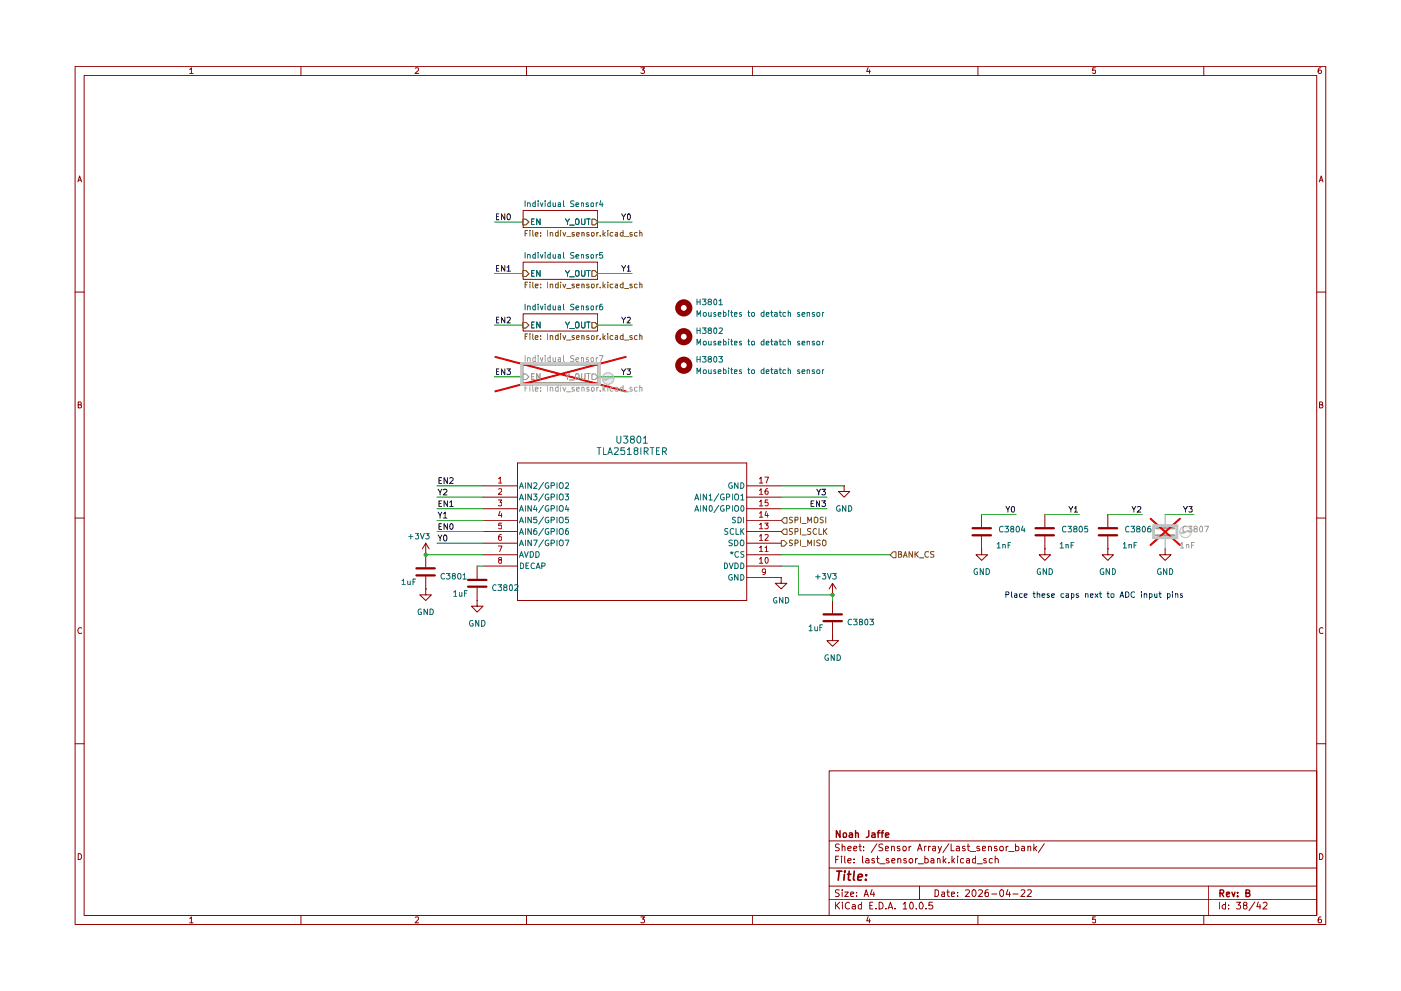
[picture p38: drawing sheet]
(kicad_sch
 (version 20260306)
 (generator "eeschema")
 (generator_version "10.0")
 (paper "A4")
 (title_block
  (date "2026-04-22")
  (rev "B")
  (company "Noah Jaffe"))
 (lib_symbols
  (symbol "Device:C"
   (pin_numbers (hide yes))
   (pin_names
    (offset 0.254)) (exclude_from_sim no) (in_bom yes) (on_board yes)
   (in_pos_files yes)
   (duplicate_pin_numbers_are_jumpers no)
   (property "Reference" "C" (at 0.635 2.54 0) (show_name no) (do_not_autoplace no) (effects (font (size 1.27 1.27)) (justify left)))
   (property "Value" "C" (at 0.635 -2.54 0) (show_name no) (do_not_autoplace no) (effects (font (size 1.27 1.27)) (justify left)))
   (property "Footprint" "" (at 0.9652 -3.81 0) (show_name no) (do_not_autoplace no) (hide yes) (effects (font (size 1.27 1.27))))
   (property "Datasheet" "" (at 0 0 0) (show_name no) (do_not_autoplace no) (hide yes) (effects (font (size 1.27 1.27))))
   (property "Description" "Unpolarized capacitor" (at 0 0 0) (show_name no) (do_not_autoplace no) (hide yes) (effects (font (size 1.27 1.27))))
   (symbol "C_0_1"
    (polyline (pts (xy -2.032 0.762) (xy 2.032 0.762)) (stroke (width 0.508) (type default)) (fill (type none)))
    (polyline (pts (xy -2.032 -0.762) (xy 2.032 -0.762)) (stroke (width 0.508) (type default)) (fill (type none))))
   (symbol "C_1_1"
    (pin passive line (at 0 3.81 270) (length 2.794) (name "" (effects (font (size 1.27 1.27)))) (number "1" (effects (font (size 1.27 1.27)))))
    (pin passive line (at 0 -3.81 90) (length 2.794) (name "" (effects (font (size 1.27 1.27)))) (number "2" (effects (font (size 1.27 1.27))))))
   (embedded_fonts no))
  (symbol "Mechanical:MountingHole"
   (pin_names
    (offset 1.016)) (exclude_from_sim no) (in_bom no) (on_board yes)
   (in_pos_files yes)
   (duplicate_pin_numbers_are_jumpers no)
   (property "Reference" "H" (at 0 5.08 0) (show_name no) (do_not_autoplace no) (effects (font (size 1.27 1.27))))
   (property "Value" "MountingHole" (at 0 3.175 0) (show_name no) (do_not_autoplace no) (effects (font (size 1.27 1.27))))
   (property "Footprint" "" (at 0 0 0) (show_name no) (do_not_autoplace no) (hide yes) (effects (font (size 1.27 1.27))))
   (property "Datasheet" "" (at 0 0 0) (show_name no) (do_not_autoplace no) (hide yes) (effects (font (size 1.27 1.27))))
   (property "Description" "Mounting Hole without connection" (at 0 0 0) (show_name no) (do_not_autoplace no) (hide yes) (effects (font (size 1.27 1.27))))
   (symbol "MountingHole_0_1"
    (circle (center 0 0) (radius 1.27) (stroke (width 1.27) (type default)) (fill (type none))))
   (embedded_fonts no))
  (symbol "PHOTON:TLA2518IRTER"
   (pin_names
    (offset 0.254)) (exclude_from_sim no) (in_bom yes) (on_board yes)
   (in_pos_files yes)
   (duplicate_pin_numbers_are_jumpers no)
   (property "Reference" "U401" (at 33.02 10.16 0) (show_name no) (do_not_autoplace no) (effects (font (size 1.524 1.524))))
   (property "Value" "TLA2518IRTER" (at 33.02 7.62 0) (show_name no) (do_not_autoplace no) (effects (font (size 1.524 1.524))))
   (property "Footprint" "footprints:WQFN16_RTE_TEX" (at 0 0 0) (show_name no) (do_not_autoplace no) (hide yes) (effects (font (size 1.27 1.27)
    (italic yes))))
   (property "Datasheet" "https://www.ti.com/lit/gpn/tla2518" (at 0 0 0) (show_name no) (do_not_autoplace no) (hide yes) (effects (font (size 1.27 1.27)
    (italic yes))))
   (property "Description" "" (at 0 0 0) (show_name no) (do_not_autoplace no) (hide yes) (effects (font (size 1.27 1.27))))
   (property "JLCPCB Part #" "C1855741" (at 0 0 0) (show_name no) (do_not_autoplace no) (hide yes) (effects (font (size 1.27 1.27))))
   (property "ki_locked" "" (at 0 0 0) (show_name no) (do_not_autoplace no) (effects (font (size 1.27 1.27))))
   (symbol "TLA2518IRTER_0_1"
    (polyline (pts (xy 7.62 5.08) (xy 7.62 -25.4)) (stroke (width 0.127) (type default)) (fill (type none)))
    (polyline (pts (xy 7.62 -25.4) (xy 58.42 -25.4)) (stroke (width 0.127) (type default)) (fill (type none)))
    (polyline (pts (xy 58.42 5.08) (xy 7.62 5.08)) (stroke (width 0.127) (type default)) (fill (type none)))
    (polyline (pts (xy 58.42 -25.4) (xy 58.42 5.08)) (stroke (width 0.127) (type default)) (fill (type none)))
    (pin bidirectional line (at 0 0 0) (length 7.62) (name "AIN2/GPIO2" (effects (font (size 1.27 1.27)))) (number "1" (effects (font (size 1.27 1.27)))))
    (pin bidirectional line (at 0 -2.54 0) (length 7.62) (name "AIN3/GPIO3" (effects (font (size 1.27 1.27)))) (number "2" (effects (font (size 1.27 1.27)))))
    (pin bidirectional line (at 0 -5.08 0) (length 7.62) (name "AIN4/GPIO4" (effects (font (size 1.27 1.27)))) (number "3" (effects (font (size 1.27 1.27)))))
    (pin bidirectional line (at 0 -7.62 0) (length 7.62) (name "AIN5/GPIO5" (effects (font (size 1.27 1.27)))) (number "4" (effects (font (size 1.27 1.27)))))
    (pin bidirectional line (at 0 -10.16 0) (length 7.62) (name "AIN6/GPIO6" (effects (font (size 1.27 1.27)))) (number "5" (effects (font (size 1.27 1.27)))))
    (pin bidirectional line (at 0 -12.7 0) (length 7.62) (name "AIN7/GPIO7" (effects (font (size 1.27 1.27)))) (number "6" (effects (font (size 1.27 1.27)))))
    (pin power_in line (at 0 -15.24 0) (length 7.62) (name "AVDD" (effects (font (size 1.27 1.27)))) (number "7" (effects (font (size 1.27 1.27)))))
    (pin passive line (at 0 -17.78 0) (length 7.62) (name "DECAP" (effects (font (size 1.27 1.27)))) (number "8" (effects (font (size 1.27 1.27)))))
    (pin power_in line (at 66.04 -17.78 180) (length 7.62) (name "DVDD" (effects (font (size 1.27 1.27)))) (number "10" (effects (font (size 1.27 1.27)))))
    (pin input line (at 66.04 -15.24 180) (length 7.62) (name "*CS" (effects (font (size 1.27 1.27)))) (number "11" (effects (font (size 1.27 1.27)))))
    (pin input line (at 66.04 -10.16 180) (length 7.62) (name "SCLK" (effects (font (size 1.27 1.27)))) (number "13" (effects (font (size 1.27 1.27)))))
    (pin input line (at 66.04 -7.62 180) (length 7.62) (name "SDI" (effects (font (size 1.27 1.27)))) (number "14" (effects (font (size 1.27 1.27)))))
    (pin bidirectional line (at 66.04 -5.08 180) (length 7.62) (name "AIN0/GPIO0" (effects (font (size 1.27 1.27)))) (number "15" (effects (font (size 1.27 1.27)))))
    (pin bidirectional line (at 66.04 -2.54 180) (length 7.62) (name "AIN1/GPIO1" (effects (font (size 1.27 1.27)))) (number "16" (effects (font (size 1.27 1.27))))))
   (symbol "TLA2518IRTER_1_1"
    (pin power_in line (at 66.04 -20.32 180) (length 7.62) (name "GND" (effects (font (size 1.27 1.27)))) (number "9" (effects (font (size 1.27 1.27)))))
    (pin tri_state line (at 66.04 -12.7 180) (length 7.62) (name "SDO" (effects (font (size 1.27 1.27)))) (number "12" (effects (font (size 1.27 1.27)))))
    (pin power_in line (at 66.04 0 180) (length 7.62) (name "GND" (effects (font (size 1.27 1.27)))) (number "17" (effects (font (size 1.27 1.27))))))
   (embedded_fonts no))
  (symbol "power:GND"
   (power global)
   (pin_numbers (hide yes))
   (pin_names
    (offset 0) (hide yes)) (exclude_from_sim no) (in_bom yes) (on_board yes)
   (in_pos_files yes)
   (duplicate_pin_numbers_are_jumpers no)
   (property "Reference" "#PWR" (at 0 -6.35 0) (show_name no) (do_not_autoplace no) (hide yes) (effects (font (size 1.27 1.27))))
   (property "Value" "GND" (at 0 -3.81 0) (show_name no) (do_not_autoplace no) (effects (font (size 1.27 1.27))))
   (property "Footprint" "" (at 0 0 0) (show_name no) (do_not_autoplace no) (hide yes) (effects (font (size 1.27 1.27))))
   (property "Datasheet" "" (at 0 0 0) (show_name no) (do_not_autoplace no) (hide yes) (effects (font (size 1.27 1.27))))
   (property "Description" "Power symbol creates a global label with name \"GND\" , ground" (at 0 0 0) (show_name no) (do_not_autoplace no) (hide yes) (effects (font (size 1.27 1.27))))
   (symbol "GND_0_1"
    (polyline (pts (xy 0 0) (xy 0 -1.27) (xy 1.27 -1.27) (xy 0 -2.54) (xy -1.27 -1.27) (xy 0 -1.27)) (stroke (width 0) (type default)) (fill (type none))))
   (symbol "GND_1_1"
    (pin power_in line (at 0 0 270) (length 0) (name "" (effects (font (size 1.27 1.27)))) (number "1" (effects (font (size 1.27 1.27))))))
   (embedded_fonts no))
  (symbol "power:VCC"
   (power global)
   (pin_numbers (hide yes))
   (pin_names
    (offset 0) (hide yes)) (exclude_from_sim no) (in_bom yes) (on_board yes)
   (in_pos_files yes)
   (duplicate_pin_numbers_are_jumpers no)
   (property "Reference" "#PWR" (at 0 -3.81 0) (show_name no) (do_not_autoplace no) (hide yes) (effects (font (size 1.27 1.27))))
   (property "Value" "VCC" (at 0 3.556 0) (show_name no) (do_not_autoplace no) (effects (font (size 1.27 1.27))))
   (property "Footprint" "" (at 0 0 0) (show_name no) (do_not_autoplace no) (hide yes) (effects (font (size 1.27 1.27))))
   (property "Datasheet" "" (at 0 0 0) (show_name no) (do_not_autoplace no) (hide yes) (effects (font (size 1.27 1.27))))
   (property "Description" "Power symbol creates a global label with name \"VCC\"" (at 0 0 0) (show_name no) (do_not_autoplace no) (hide yes) (effects (font (size 1.27 1.27))))
   (symbol "VCC_0_1"
    (polyline (pts (xy -0.762 1.27) (xy 0 2.54)) (stroke (width 0) (type default)) (fill (type none)))
    (polyline (pts (xy 0 2.54) (xy 0.762 1.27)) (stroke (width 0) (type default)) (fill (type none)))
    (polyline (pts (xy 0 0) (xy 0 2.54)) (stroke (width 0) (type default)) (fill (type none))))
   (symbol "VCC_1_1"
    (pin power_in line (at 0 0 90) (length 0) (name "" (effects (font (size 1.27 1.27)))) (number "1" (effects (font (size 1.27 1.27))))))
   (embedded_fonts no)))
 (text "Place these caps next to ADC input pins"
  (exclude_from_sim no)
  (at 235.712 127.254 0)
  (effects (font (size 1.27 1.27))))
 (junction
  (at 87.63 118.11)
  (diameter 0)
  (color 0 0 0 0))
 (junction
  (at 177.8 127)
  (diameter 0)
  (color 0 0 0 0))
 (wire
  (pts (xy 170.18 120.65) (xy 170.18 127))
  (stroke (width 0) (type default)))
 (wire
  (pts (xy 90.17 110.49) (xy 100.33 110.49))
  (stroke (width 0) (type default)))
 (wire
  (pts (xy 166.37 120.65) (xy 170.18 120.65))
  (stroke (width 0) (type default)))
 (wire
  (pts (xy 90.17 107.95) (xy 100.33 107.95))
  (stroke (width 0) (type default)))
 (wire
  (pts (xy 90.17 113.03) (xy 100.33 113.03))
  (stroke (width 0) (type default)))
 (wire
  (pts (xy 90.17 105.41) (xy 100.33 105.41))
  (stroke (width 0) (type default)))
 (wire
  (pts (xy 170.18 127) (xy 177.8 127))
  (stroke (width 0) (type default)))
 (wire
  (pts (xy 87.63 118.11) (xy 100.33 118.11))
  (stroke (width 0) (type default)))
 (wire
  (pts (xy 251.46 109.22) (xy 257.81 109.22))
  (stroke (width 0) (type default)))
 (wire
  (pts (xy 238.76 109.22) (xy 246.38 109.22))
  (stroke (width 0) (type default)))
 (wire
  (pts (xy 90.17 102.87) (xy 100.33 102.87))
  (stroke (width 0) (type default)))
 (wire
  (pts (xy 176.53 107.95) (xy 166.37 107.95))
  (stroke (width 0) (type default)))
 (wire
  (pts (xy 99.06 120.65) (xy 100.33 120.65))
  (stroke (width 0) (type default)))
 (wire
  (pts (xy 125.73 44.45) (xy 133.35 44.45))
  (stroke (width 0) (type default)))
 (wire
  (pts (xy 125.73 78.74) (xy 133.35 78.74))
  (stroke (width 0) (type default)))
 (wire
  (pts (xy 102.87 78.74) (xy 109.22 78.74))
  (stroke (width 0) (type default)))
 (wire
  (pts (xy 102.87 55.88) (xy 109.22 55.88))
  (stroke (width 0) (type default)))
 (wire
  (pts (xy 210.82 109.22) (xy 218.44 109.22))
  (stroke (width 0) (type default)))
 (wire
  (pts (xy 166.37 118.11) (xy 190.5 118.11))
  (stroke (width 0) (type default)))
 (wire
  (pts (xy 166.37 102.87) (xy 180.34 102.87))
  (stroke (width 0) (type default)))
 (wire
  (pts (xy 224.79 109.22) (xy 232.41 109.22))
  (stroke (width 0) (type default)))
 (wire
  (pts (xy 90.17 115.57) (xy 100.33 115.57))
  (stroke (width 0) (type default)))
 (wire
  (pts (xy 102.87 44.45) (xy 109.22 44.45))
  (stroke (width 0) (type default)))
 (wire
  (pts (xy 176.53 105.41) (xy 166.37 105.41))
  (stroke (width 0) (type default)))
 (wire
  (pts (xy 125.73 67.31) (xy 133.35 67.31))
  (stroke (width 0) (type default)))
 (wire
  (pts (xy 177.8 127) (xy 177.8 128.27))
  (stroke (width 0) (type default)))
 (wire
  (pts (xy 102.87 67.31) (xy 109.22 67.31))
  (stroke (width 0) (type default)))
 (wire
  (pts (xy 125.73 55.88) (xy 133.35 55.88))
  (stroke (width 0) (type default)))
 (label "Y3"
  (at 133.35 78.74 180)
  (effects (font (size 1.27 1.27)) (justify right bottom)))
 (label "EN2"
  (at 90.17 102.87 0)
  (effects (font (size 1.27 1.27)) (justify left bottom)))
 (label "EN0"
  (at 90.17 113.03 0)
  (effects (font (size 1.27 1.27)) (justify left bottom)))
 (label "Y1"
  (at 90.17 110.49 0)
  (effects (font (size 1.27 1.27)) (justify left bottom)))
 (label "Y0"
  (at 218.44 109.22 180)
  (effects (font (size 1.27 1.27)) (justify right bottom)))
 (label "EN2"
  (at 102.87 67.31 0)
  (effects (font (size 1.27 1.27)) (justify left bottom)))
 (label "Y1"
  (at 133.35 55.88 180)
  (effects (font (size 1.27 1.27)) (justify right bottom)))
 (label "Y1"
  (at 232.41 109.22 180)
  (effects (font (size 1.27 1.27)) (justify right bottom)))
 (label "Y2"
  (at 246.38 109.22 180)
  (effects (font (size 1.27 1.27)) (justify right bottom)))
 (label "Y2"
  (at 90.17 105.41 0)
  (effects (font (size 1.27 1.27)) (justify left bottom)))
 (label "Y2"
  (at 133.35 67.31 180)
  (effects (font (size 1.27 1.27)) (justify right bottom)))
 (label "EN0"
  (at 102.87 44.45 0)
  (effects (font (size 1.27 1.27)) (justify left bottom)))
 (label "Y0"
  (at 133.35 44.45 180)
  (effects (font (size 1.27 1.27)) (justify right bottom)))
 (label "Y0"
  (at 90.17 115.57 0)
  (effects (font (size 1.27 1.27)) (justify left bottom)))
 (label "Y3"
  (at 176.53 105.41 180)
  (effects (font (size 1.27 1.27)) (justify right bottom)))
 (label "Y3"
  (at 257.81 109.22 180)
  (effects (font (size 1.27 1.27)) (justify right bottom)))
 (label "EN1"
  (at 90.17 107.95 0)
  (effects (font (size 1.27 1.27)) (justify left bottom)))
 (label "EN1"
  (at 102.87 55.88 0)
  (effects (font (size 1.27 1.27)) (justify left bottom)))
 (label "EN3"
  (at 176.53 107.95 180)
  (effects (font (size 1.27 1.27)) (justify right bottom)))
 (label "EN3"
  (at 102.87 78.74 0)
  (effects (font (size 1.27 1.27)) (justify left bottom)))
 (hierarchical_label "BANK_CS"
  (shape input)
  (at 190.5 118.11 0)
  (effects (font (size 1.27 1.27)) (justify left)))
 (hierarchical_label "SPI_MISO"
  (shape output)
  (at 166.37 115.57 0)
  (effects (font (size 1.27 1.27)) (justify left)))
 (hierarchical_label "SPI_MOSI"
  (shape input)
  (at 166.37 110.49 0)
  (effects (font (size 1.27 1.27)) (justify left)))
 (hierarchical_label "SPI_SCLK"
  (shape input)
  (at 166.37 113.03 0)
  (effects (font (size 1.27 1.27)) (justify left)))
 (symbol
  (lib_id "power:VCC")
  (at 177.8 127 0)
  (unit 1)
  (body_style 1)
  (exclude_from_sim no)
  (in_bom yes)
  (on_board yes)
  (in_pos_files yes)
  (dnp no)
  (property "Reference" "#PWR03814" (at 177.8 130.81 0) (hide yes) (show_name no) (do_not_autoplace no) (effects (font (size 1.27 1.27))))
  (property "Value" "+3V3" (at 176.276 122.936 0) (show_name no) (do_not_autoplace no) (effects (font (size 1.27 1.27))))
  (property "Footprint" "" (at 177.8 127 0) (hide yes) (show_name no) (do_not_autoplace no) (effects (font (size 1.27 1.27))))
  (property "Datasheet" "" (at 177.8 127 0) (hide yes) (show_name no) (do_not_autoplace no) (effects (font (size 1.27 1.27))))
  (property "Description" "Power symbol creates a global label with name \"VCC\"" (at 177.8 127 0) (hide yes) (show_name no) (do_not_autoplace no) (effects (font (size 1.27 1.27))))
  (pin "1"))
 (symbol
  (lib_id "Device:C")
  (at 87.63 121.92 0)
  (unit 1)
  (body_style 1)
  (exclude_from_sim no)
  (in_bom yes)
  (on_board yes)
  (in_pos_files yes)
  (dnp no)
  (property "Reference" "C3801" (at 90.678 122.936 0) (show_name no) (do_not_autoplace no) (effects (font (size 1.27 1.27)) (justify left)))
  (property "Value" "1uF" (at 82.042 124.206 0) (show_name no) (do_not_autoplace no) (effects (font (size 1.27 1.27)) (justify left)))
  (property "Footprint" "Capacitor_SMD:C_0402_1005Metric" (at 88.5952 125.73 0) (hide yes) (show_name no) (do_not_autoplace no) (effects (font (size 1.27 1.27))))
  (property "Datasheet" "" (at 87.63 121.92 0) (hide yes) (show_name no) (do_not_autoplace no) (effects (font (size 1.27 1.27))))
  (property "Description" "Unpolarized capacitor" (at 87.63 121.92 0) (hide yes) (show_name no) (do_not_autoplace no) (effects (font (size 1.27 1.27))))
  (pin "2")
  (pin "1"))
 (symbol
  (lib_id "power:GND")
  (at 210.82 116.84 0)
  (unit 1)
  (body_style 1)
  (exclude_from_sim no)
  (in_bom yes)
  (on_board yes)
  (in_pos_files yes)
  (dnp no)
  (fields_autoplaced yes)
  (property "Reference" "#PWR03802" (at 210.82 123.19 0) (hide yes) (show_name no) (do_not_autoplace no) (effects (font (size 1.27 1.27))))
  (property "Value" "GND" (at 210.82 121.92 0) (show_name no) (do_not_autoplace no) (effects (font (size 1.27 1.27))))
  (property "Footprint" "" (at 210.82 116.84 0) (hide yes) (show_name no) (do_not_autoplace no) (effects (font (size 1.27 1.27))))
  (property "Datasheet" "" (at 210.82 116.84 0) (hide yes) (show_name no) (do_not_autoplace no) (effects (font (size 1.27 1.27))))
  (property "Description" "Power symbol creates a global label with name \"GND\" , ground" (at 210.82 116.84 0) (hide yes) (show_name no) (do_not_autoplace no) (effects (font (size 1.27 1.27))))
  (pin "1"))
 (symbol
  (lib_id "Device:C")
  (at 177.8 132.08 0)
  (unit 1)
  (body_style 1)
  (exclude_from_sim no)
  (in_bom yes)
  (on_board yes)
  (in_pos_files yes)
  (dnp no)
  (property "Reference" "C3803" (at 180.848 133.096 0) (show_name no) (do_not_autoplace no) (effects (font (size 1.27 1.27)) (justify left)))
  (property "Value" "1uF" (at 172.212 134.366 0) (show_name no) (do_not_autoplace no) (effects (font (size 1.27 1.27)) (justify left)))
  (property "Footprint" "Capacitor_SMD:C_0402_1005Metric" (at 178.7652 135.89 0) (hide yes) (show_name no) (do_not_autoplace no) (effects (font (size 1.27 1.27))))
  (property "Datasheet" "" (at 177.8 132.08 0) (hide yes) (show_name no) (do_not_autoplace no) (effects (font (size 1.27 1.27))))
  (property "Description" "Unpolarized capacitor" (at 177.8 132.08 0) (hide yes) (show_name no) (do_not_autoplace no) (effects (font (size 1.27 1.27))))
  (pin "2")
  (pin "1"))
 (symbol
  (lib_id "power:VCC")
  (at 87.63 118.11 0)
  (unit 1)
  (body_style 1)
  (exclude_from_sim no)
  (in_bom yes)
  (on_board yes)
  (in_pos_files yes)
  (dnp no)
  (property "Reference" "#PWR03809" (at 87.63 121.92 0) (hide yes) (show_name no) (do_not_autoplace no) (effects (font (size 1.27 1.27))))
  (property "Value" "+3V3" (at 86.106 114.046 0) (show_name no) (do_not_autoplace no) (effects (font (size 1.27 1.27))))
  (property "Footprint" "" (at 87.63 118.11 0) (hide yes) (show_name no) (do_not_autoplace no) (effects (font (size 1.27 1.27))))
  (property "Datasheet" "" (at 87.63 118.11 0) (hide yes) (show_name no) (do_not_autoplace no) (effects (font (size 1.27 1.27))))
  (property "Description" "Power symbol creates a global label with name \"VCC\"" (at 87.63 118.11 0) (hide yes) (show_name no) (do_not_autoplace no) (effects (font (size 1.27 1.27))))
  (pin "1"))
 (symbol
  (lib_id "Device:C")
  (at 238.76 113.03 0)
  (unit 1)
  (body_style 1)
  (exclude_from_sim no)
  (in_bom yes)
  (on_board yes)
  (in_pos_files yes)
  (dnp no)
  (property "Reference" "C3806" (at 242.316 112.522 0) (show_name no) (do_not_autoplace no) (effects (font (size 1.27 1.27)) (justify left)))
  (property "Value" "1nF" (at 241.808 116.078 0) (show_name no) (do_not_autoplace no) (effects (font (size 1.27 1.27)) (justify left)))
  (property "Footprint" "Capacitor_SMD:C_0402_1005Metric" (at 239.7252 116.84 0) (hide yes) (show_name no) (do_not_autoplace no) (effects (font (size 1.27 1.27))))
  (property "Datasheet" "" (at 238.76 113.03 0) (hide yes) (show_name no) (do_not_autoplace no) (effects (font (size 1.27 1.27))))
  (property "Description" "Unpolarized capacitor" (at 238.76 113.03 0) (hide yes) (show_name no) (do_not_autoplace no) (effects (font (size 1.27 1.27))))
  (pin "2")
  (pin "1"))
 (symbol
  (lib_id "Device:C")
  (at 210.82 113.03 0)
  (unit 1)
  (body_style 1)
  (exclude_from_sim no)
  (in_bom yes)
  (on_board yes)
  (in_pos_files yes)
  (dnp no)
  (property "Reference" "C3804" (at 214.376 112.522 0) (show_name no) (do_not_autoplace no) (effects (font (size 1.27 1.27)) (justify left)))
  (property "Value" "1nF" (at 213.868 116.078 0) (show_name no) (do_not_autoplace no) (effects (font (size 1.27 1.27)) (justify left)))
  (property "Footprint" "Capacitor_SMD:C_0402_1005Metric" (at 211.7852 116.84 0) (hide yes) (show_name no) (do_not_autoplace no) (effects (font (size 1.27 1.27))))
  (property "Datasheet" "" (at 210.82 113.03 0) (hide yes) (show_name no) (do_not_autoplace no) (effects (font (size 1.27 1.27))))
  (property "Description" "Unpolarized capacitor" (at 210.82 113.03 0) (hide yes) (show_name no) (do_not_autoplace no) (effects (font (size 1.27 1.27))))
  (pin "2")
  (pin "1"))
 (symbol
  (lib_id "Mechanical:MountingHole")
  (at 144.78 69.85 0)
  (unit 1)
  (body_style 1)
  (exclude_from_sim no)
  (in_bom no)
  (on_board yes)
  (in_pos_files no)
  (dnp no)
  (fields_autoplaced yes)
  (property "Reference" "H3802" (at 147.32 68.5799 0) (show_name no) (do_not_autoplace no) (effects (font (size 1.27 1.27)) (justify left)))
  (property "Value" "Mousebites to detatch sensor" (at 147.32 71.1199 0) (show_name no) (do_not_autoplace no) (effects (font (size 1.27 1.27)) (justify left)))
  (property "Footprint" "footprints:mousebite_34mm" (at 144.78 69.85 0) (hide yes) (show_name no) (do_not_autoplace no) (effects (font (size 1.27 1.27))))
  (property "Datasheet" "" (at 144.78 69.85 0) (hide yes) (show_name no) (do_not_autoplace no) (effects (font (size 1.27 1.27))))
  (property "Description" "Mounting Hole without connection" (at 144.78 69.85 0) (hide yes) (show_name no) (do_not_autoplace no) (effects (font (size 1.27 1.27)))))
 (symbol
  (lib_id "Device:C")
  (at 99.06 124.46 0)
  (unit 1)
  (body_style 1)
  (exclude_from_sim no)
  (in_bom yes)
  (on_board yes)
  (in_pos_files yes)
  (dnp no)
  (property "Reference" "C3802" (at 102.108 125.476 0) (show_name no) (do_not_autoplace no) (effects (font (size 1.27 1.27)) (justify left)))
  (property "Value" "1uF" (at 93.472 126.746 0) (show_name no) (do_not_autoplace no) (effects (font (size 1.27 1.27)) (justify left)))
  (property "Footprint" "Capacitor_SMD:C_0402_1005Metric" (at 100.0252 128.27 0) (hide yes) (show_name no) (do_not_autoplace no) (effects (font (size 1.27 1.27))))
  (property "Datasheet" "" (at 99.06 124.46 0) (hide yes) (show_name no) (do_not_autoplace no) (effects (font (size 1.27 1.27))))
  (property "Description" "Unpolarized capacitor" (at 99.06 124.46 0) (hide yes) (show_name no) (do_not_autoplace no) (effects (font (size 1.27 1.27))))
  (pin "2")
  (pin "1"))
 (symbol
  (lib_id "power:GND")
  (at 224.79 116.84 0)
  (unit 1)
  (body_style 1)
  (exclude_from_sim no)
  (in_bom yes)
  (on_board yes)
  (in_pos_files yes)
  (dnp no)
  (fields_autoplaced yes)
  (property "Reference" "#PWR03803" (at 224.79 123.19 0) (hide yes) (show_name no) (do_not_autoplace no) (effects (font (size 1.27 1.27))))
  (property "Value" "GND" (at 224.79 121.92 0) (show_name no) (do_not_autoplace no) (effects (font (size 1.27 1.27))))
  (property "Footprint" "" (at 224.79 116.84 0) (hide yes) (show_name no) (do_not_autoplace no) (effects (font (size 1.27 1.27))))
  (property "Datasheet" "" (at 224.79 116.84 0) (hide yes) (show_name no) (do_not_autoplace no) (effects (font (size 1.27 1.27))))
  (property "Description" "Power symbol creates a global label with name \"GND\" , ground" (at 224.79 116.84 0) (hide yes) (show_name no) (do_not_autoplace no) (effects (font (size 1.27 1.27))))
  (pin "1"))
 (symbol
  (lib_id "Device:C")
  (at 224.79 113.03 0)
  (unit 1)
  (body_style 1)
  (exclude_from_sim no)
  (in_bom yes)
  (on_board yes)
  (in_pos_files yes)
  (dnp no)
  (property "Reference" "C3805" (at 228.346 112.522 0) (show_name no) (do_not_autoplace no) (effects (font (size 1.27 1.27)) (justify left)))
  (property "Value" "1nF" (at 227.838 116.078 0) (show_name no) (do_not_autoplace no) (effects (font (size 1.27 1.27)) (justify left)))
  (property "Footprint" "Capacitor_SMD:C_0402_1005Metric" (at 225.7552 116.84 0) (hide yes) (show_name no) (do_not_autoplace no) (effects (font (size 1.27 1.27))))
  (property "Datasheet" "" (at 224.79 113.03 0) (hide yes) (show_name no) (do_not_autoplace no) (effects (font (size 1.27 1.27))))
  (property "Description" "Unpolarized capacitor" (at 224.79 113.03 0) (hide yes) (show_name no) (do_not_autoplace no) (effects (font (size 1.27 1.27))))
  (pin "2")
  (pin "1"))
 (symbol
  (lib_id "power:GND")
  (at 180.34 102.87 0)
  (unit 1)
  (body_style 1)
  (exclude_from_sim no)
  (in_bom yes)
  (on_board yes)
  (in_pos_files yes)
  (dnp no)
  (fields_autoplaced yes)
  (property "Reference" "#PWR03813" (at 180.34 109.22 0) (hide yes) (show_name no) (do_not_autoplace no) (effects (font (size 1.27 1.27))))
  (property "Value" "GND" (at 180.34 107.95 0) (show_name no) (do_not_autoplace no) (effects (font (size 1.27 1.27))))
  (property "Footprint" "" (at 180.34 102.87 0) (hide yes) (show_name no) (do_not_autoplace no) (effects (font (size 1.27 1.27))))
  (property "Datasheet" "" (at 180.34 102.87 0) (hide yes) (show_name no) (do_not_autoplace no) (effects (font (size 1.27 1.27))))
  (property "Description" "Power symbol creates a global label with name \"GND\" , ground" (at 180.34 102.87 0) (hide yes) (show_name no) (do_not_autoplace no) (effects (font (size 1.27 1.27))))
  (pin "1"))
 (symbol
  (lib_id "power:GND")
  (at 177.8 135.89 0)
  (unit 1)
  (body_style 1)
  (exclude_from_sim no)
  (in_bom yes)
  (on_board yes)
  (in_pos_files yes)
  (dnp no)
  (fields_autoplaced yes)
  (property "Reference" "#PWR03815" (at 177.8 142.24 0) (hide yes) (show_name no) (do_not_autoplace no) (effects (font (size 1.27 1.27))))
  (property "Value" "GND" (at 177.8 140.97 0) (show_name no) (do_not_autoplace no) (effects (font (size 1.27 1.27))))
  (property "Footprint" "" (at 177.8 135.89 0) (hide yes) (show_name no) (do_not_autoplace no) (effects (font (size 1.27 1.27))))
  (property "Datasheet" "" (at 177.8 135.89 0) (hide yes) (show_name no) (do_not_autoplace no) (effects (font (size 1.27 1.27))))
  (property "Description" "Power symbol creates a global label with name \"GND\" , ground" (at 177.8 135.89 0) (hide yes) (show_name no) (do_not_autoplace no) (effects (font (size 1.27 1.27))))
  (pin "1"))
 (symbol
  (lib_id "Device:C")
  (at 251.46 113.03 0)
  (unit 1)
  (body_style 1)
  (exclude_from_sim yes)
  (in_bom no)
  (on_board no)
  (in_pos_files no)
  (dnp yes)
  (property "Reference" "C3807" (at 255.016 112.522 0) (show_name no) (do_not_autoplace no) (effects (font (size 1.27 1.27)) (justify left)))
  (property "Value" "1nF" (at 254.508 116.078 0) (show_name no) (do_not_autoplace no) (effects (font (size 1.27 1.27)) (justify left)))
  (property "Footprint" "Capacitor_SMD:C_0402_1005Metric" (at 252.4252 116.84 0) (hide yes) (show_name no) (do_not_autoplace no) (effects (font (size 1.27 1.27))))
  (property "Datasheet" "" (at 251.46 113.03 0) (hide yes) (show_name no) (do_not_autoplace no) (effects (font (size 1.27 1.27))))
  (property "Description" "Unpolarized capacitor" (at 251.46 113.03 0) (hide yes) (show_name no) (do_not_autoplace no) (effects (font (size 1.27 1.27))))
  (pin "2")
  (pin "1"))
 (symbol
  (lib_id "PHOTON:TLA2518IRTER")
  (at 100.33 102.87 0)
  (unit 1)
  (body_style 1)
  (exclude_from_sim no)
  (in_bom yes)
  (on_board yes)
  (in_pos_files yes)
  (dnp no)
  (fields_autoplaced yes)
  (property "Reference" "U3801" (at 133.35 92.71 0) (show_name no) (do_not_autoplace no) (effects (font (size 1.524 1.524))))
  (property "Value" "TLA2518IRTER" (at 133.35 95.25 0) (show_name no) (do_not_autoplace no) (effects (font (size 1.524 1.524))))
  (property "Footprint" "footprints:WQFN16_RTE_TEX" (at 100.33 102.87 0) (hide yes) (show_name no) (do_not_autoplace no) (effects (font (size 1.27 1.27)
    (italic yes))))
  (property "Datasheet" "https://www.ti.com/lit/gpn/tla2518" (at 100.33 102.87 0) (hide yes) (show_name no) (do_not_autoplace no) (effects (font (size 1.27 1.27)
    (italic yes))))
  (property "Description" "" (at 100.33 102.87 0) (hide yes) (show_name no) (do_not_autoplace no) (effects (font (size 1.27 1.27))))
  (property "JLCPCB Part #" "C1855741" (at 100.33 102.87 0) (hide yes) (show_name no) (do_not_autoplace no) (effects (font (size 1.27 1.27))))
  (pin "9")
  (pin "10")
  (pin "12")
  (pin "13")
  (pin "11")
  (pin "1")
  (pin "15")
  (pin "3")
  (pin "2")
  (pin "8")
  (pin "7")
  (pin "17")
  (pin "4")
  (pin "14")
  (pin "16")
  (pin "5")
  (pin "6"))
 (symbol
  (lib_id "Mechanical:MountingHole")
  (at 144.78 63.5 0)
  (unit 1)
  (body_style 1)
  (exclude_from_sim no)
  (in_bom no)
  (on_board yes)
  (in_pos_files no)
  (dnp no)
  (fields_autoplaced yes)
  (property "Reference" "H3801" (at 147.32 62.2299 0) (show_name no) (do_not_autoplace no) (effects (font (size 1.27 1.27)) (justify left)))
  (property "Value" "Mousebites to detatch sensor" (at 147.32 64.7699 0) (show_name no) (do_not_autoplace no) (effects (font (size 1.27 1.27)) (justify left)))
  (property "Footprint" "footprints:mousebite_34mm" (at 144.78 63.5 0) (hide yes) (show_name no) (do_not_autoplace no) (effects (font (size 1.27 1.27))))
  (property "Datasheet" "" (at 144.78 63.5 0) (hide yes) (show_name no) (do_not_autoplace no) (effects (font (size 1.27 1.27))))
  (property "Description" "Mounting Hole without connection" (at 144.78 63.5 0) (hide yes) (show_name no) (do_not_autoplace no) (effects (font (size 1.27 1.27)))))
 (symbol
  (lib_id "power:GND")
  (at 251.46 116.84 0)
  (unit 1)
  (body_style 1)
  (exclude_from_sim no)
  (in_bom yes)
  (on_board yes)
  (in_pos_files yes)
  (dnp no)
  (fields_autoplaced yes)
  (property "Reference" "#PWR03805" (at 251.46 123.19 0) (hide yes) (show_name no) (do_not_autoplace no) (effects (font (size 1.27 1.27))))
  (property "Value" "GND" (at 251.46 121.92 0) (show_name no) (do_not_autoplace no) (effects (font (size 1.27 1.27))))
  (property "Footprint" "" (at 251.46 116.84 0) (hide yes) (show_name no) (do_not_autoplace no) (effects (font (size 1.27 1.27))))
  (property "Datasheet" "" (at 251.46 116.84 0) (hide yes) (show_name no) (do_not_autoplace no) (effects (font (size 1.27 1.27))))
  (property "Description" "Power symbol creates a global label with name \"GND\" , ground" (at 251.46 116.84 0) (hide yes) (show_name no) (do_not_autoplace no) (effects (font (size 1.27 1.27))))
  (pin "1"))
 (symbol
  (lib_id "power:GND")
  (at 166.37 123.19 0)
  (unit 1)
  (body_style 1)
  (exclude_from_sim no)
  (in_bom yes)
  (on_board yes)
  (in_pos_files yes)
  (dnp no)
  (fields_autoplaced yes)
  (property "Reference" "#PWR03812" (at 166.37 129.54 0) (hide yes) (show_name no) (do_not_autoplace no) (effects (font (size 1.27 1.27))))
  (property "Value" "GND" (at 166.37 128.27 0) (show_name no) (do_not_autoplace no) (effects (font (size 1.27 1.27))))
  (property "Footprint" "" (at 166.37 123.19 0) (hide yes) (show_name no) (do_not_autoplace no) (effects (font (size 1.27 1.27))))
  (property "Datasheet" "" (at 166.37 123.19 0) (hide yes) (show_name no) (do_not_autoplace no) (effects (font (size 1.27 1.27))))
  (property "Description" "Power symbol creates a global label with name \"GND\" , ground" (at 166.37 123.19 0) (hide yes) (show_name no) (do_not_autoplace no) (effects (font (size 1.27 1.27))))
  (pin "1"))
 (symbol
  (lib_id "Mechanical:MountingHole")
  (at 144.78 76.2 0)
  (unit 1)
  (body_style 1)
  (exclude_from_sim no)
  (in_bom no)
  (on_board yes)
  (in_pos_files no)
  (dnp no)
  (fields_autoplaced yes)
  (property "Reference" "H3803" (at 147.32 74.9299 0) (show_name no) (do_not_autoplace no) (effects (font (size 1.27 1.27)) (justify left)))
  (property "Value" "Mousebites to detatch sensor" (at 147.32 77.4699 0) (show_name no) (do_not_autoplace no) (effects (font (size 1.27 1.27)) (justify left)))
  (property "Footprint" "footprints:mousebite_34mm" (at 144.78 76.2 0) (hide yes) (show_name no) (do_not_autoplace no) (effects (font (size 1.27 1.27))))
  (property "Datasheet" "" (at 144.78 76.2 0) (hide yes) (show_name no) (do_not_autoplace no) (effects (font (size 1.27 1.27))))
  (property "Description" "Mounting Hole without connection" (at 144.78 76.2 0) (hide yes) (show_name no) (do_not_autoplace no) (effects (font (size 1.27 1.27)))))
 (symbol
  (lib_id "power:GND")
  (at 87.63 125.73 0)
  (unit 1)
  (body_style 1)
  (exclude_from_sim no)
  (in_bom yes)
  (on_board yes)
  (in_pos_files yes)
  (dnp no)
  (fields_autoplaced yes)
  (property "Reference" "#PWR03810" (at 87.63 132.08 0) (hide yes) (show_name no) (do_not_autoplace no) (effects (font (size 1.27 1.27))))
  (property "Value" "GND" (at 87.63 130.81 0) (show_name no) (do_not_autoplace no) (effects (font (size 1.27 1.27))))
  (property "Footprint" "" (at 87.63 125.73 0) (hide yes) (show_name no) (do_not_autoplace no) (effects (font (size 1.27 1.27))))
  (property "Datasheet" "" (at 87.63 125.73 0) (hide yes) (show_name no) (do_not_autoplace no) (effects (font (size 1.27 1.27))))
  (property "Description" "Power symbol creates a global label with name \"GND\" , ground" (at 87.63 125.73 0) (hide yes) (show_name no) (do_not_autoplace no) (effects (font (size 1.27 1.27))))
  (pin "1"))
 (symbol
  (lib_id "power:GND")
  (at 99.06 128.27 0)
  (unit 1)
  (body_style 1)
  (exclude_from_sim no)
  (in_bom yes)
  (on_board yes)
  (in_pos_files yes)
  (dnp no)
  (fields_autoplaced yes)
  (property "Reference" "#PWR03811" (at 99.06 134.62 0) (hide yes) (show_name no) (do_not_autoplace no) (effects (font (size 1.27 1.27))))
  (property "Value" "GND" (at 99.06 133.35 0) (show_name no) (do_not_autoplace no) (effects (font (size 1.27 1.27))))
  (property "Footprint" "" (at 99.06 128.27 0) (hide yes) (show_name no) (do_not_autoplace no) (effects (font (size 1.27 1.27))))
  (property "Datasheet" "" (at 99.06 128.27 0) (hide yes) (show_name no) (do_not_autoplace no) (effects (font (size 1.27 1.27))))
  (property "Description" "Power symbol creates a global label with name \"GND\" , ground" (at 99.06 128.27 0) (hide yes) (show_name no) (do_not_autoplace no) (effects (font (size 1.27 1.27))))
  (pin "1"))
 (symbol
  (lib_id "power:GND")
  (at 238.76 116.84 0)
  (unit 1)
  (body_style 1)
  (exclude_from_sim no)
  (in_bom yes)
  (on_board yes)
  (in_pos_files yes)
  (dnp no)
  (fields_autoplaced yes)
  (property "Reference" "#PWR03804" (at 238.76 123.19 0) (hide yes) (show_name no) (do_not_autoplace no) (effects (font (size 1.27 1.27))))
  (property "Value" "GND" (at 238.76 121.92 0) (show_name no) (do_not_autoplace no) (effects (font (size 1.27 1.27))))
  (property "Footprint" "" (at 238.76 116.84 0) (hide yes) (show_name no) (do_not_autoplace no) (effects (font (size 1.27 1.27))))
  (property "Datasheet" "" (at 238.76 116.84 0) (hide yes) (show_name no) (do_not_autoplace no) (effects (font (size 1.27 1.27))))
  (property "Description" "Power symbol creates a global label with name \"GND\" , ground" (at 238.76 116.84 0) (hide yes) (show_name no) (do_not_autoplace no) (effects (font (size 1.27 1.27))))
  (pin "1"))
 (sheet
  (at 109.22 41.91)
  (size 16.51 3.81)
  (exclude_from_sim no)
  (in_bom yes)
  (on_board yes)
  (dnp no)
  (fields_autoplaced yes)
  (stroke (width 0.1524) (type solid))
  (fill (color 0 0 0 0))
  (property "Sheetname" "Individual Sensor4" (at 109.22 41.1984 0) (show_name no) (do_not_autoplace no) (effects (font (size 1.27 1.27)) (justify left bottom)))
  (property "Sheetfile" "Indiv_sensor.kicad_sch" (at 109.22 46.3046 0) (show_name no) (do_not_autoplace no) (effects (font (size 1.27 1.27)) (justify left top)))
  (pin "Y_OUT" output (at 125.73 44.45 0) (effects (font (size 1.27 1.27)) (justify right)))
  (pin "EN" input (at 109.22 44.45 180) (effects (font (size 1.27 1.27)) (justify left))))
 (sheet
  (at 109.22 53.34)
  (size 16.51 3.81)
  (exclude_from_sim no)
  (in_bom yes)
  (on_board yes)
  (dnp no)
  (fields_autoplaced yes)
  (stroke (width 0.1524) (type solid))
  (fill (color 0 0 0 0))
  (property "Sheetname" "Individual Sensor5" (at 109.22 52.6284 0) (show_name no) (do_not_autoplace no) (effects (font (size 1.27 1.27)) (justify left bottom)))
  (property "Sheetfile" "Indiv_sensor.kicad_sch" (at 109.22 57.7346 0) (show_name no) (do_not_autoplace no) (effects (font (size 1.27 1.27)) (justify left top)))
  (pin "Y_OUT" output (at 125.73 55.88 0) (effects (font (size 1.27 1.27)) (justify right)))
  (pin "EN" input (at 109.22 55.88 180) (effects (font (size 1.27 1.27)) (justify left))))
 (sheet
  (at 109.22 76.2)
  (size 16.51 3.81)
  (exclude_from_sim yes)
  (in_bom no)
  (on_board no)
  (dnp yes)
  (fields_autoplaced yes)
  (stroke (width 0.1524) (type solid))
  (fill (color 0 0 0 0))
  (property "Sheetname" "Individual Sensor7" (at 109.22 75.4884 0) (show_name no) (do_not_autoplace no) (effects (font (size 1.27 1.27)) (justify left bottom)))
  (property "Sheetfile" "Indiv_sensor.kicad_sch" (at 109.22 80.5946 0) (show_name no) (do_not_autoplace no) (effects (font (size 1.27 1.27)) (justify left top)))
  (pin "Y_OUT" output (at 125.73 78.74 0) (effects (font (size 1.27 1.27)) (justify right)))
  (pin "EN" input (at 109.22 78.74 180) (effects (font (size 1.27 1.27)) (justify left))))
 (sheet
  (at 109.22 64.77)
  (size 16.51 3.81)
  (exclude_from_sim no)
  (in_bom yes)
  (on_board yes)
  (dnp no)
  (fields_autoplaced yes)
  (stroke (width 0.1524) (type solid))
  (fill (color 0 0 0 0))
  (property "Sheetname" "Individual Sensor6" (at 109.22 64.0584 0) (show_name no) (do_not_autoplace no) (effects (font (size 1.27 1.27)) (justify left bottom)))
  (property "Sheetfile" "Indiv_sensor.kicad_sch" (at 109.22 69.1646 0) (show_name no) (do_not_autoplace no) (effects (font (size 1.27 1.27)) (justify left top)))
  (pin "Y_OUT" output (at 125.73 67.31 0) (effects (font (size 1.27 1.27)) (justify right)))
  (pin "EN" input (at 109.22 67.31 180) (effects (font (size 1.27 1.27)) (justify left)))))
